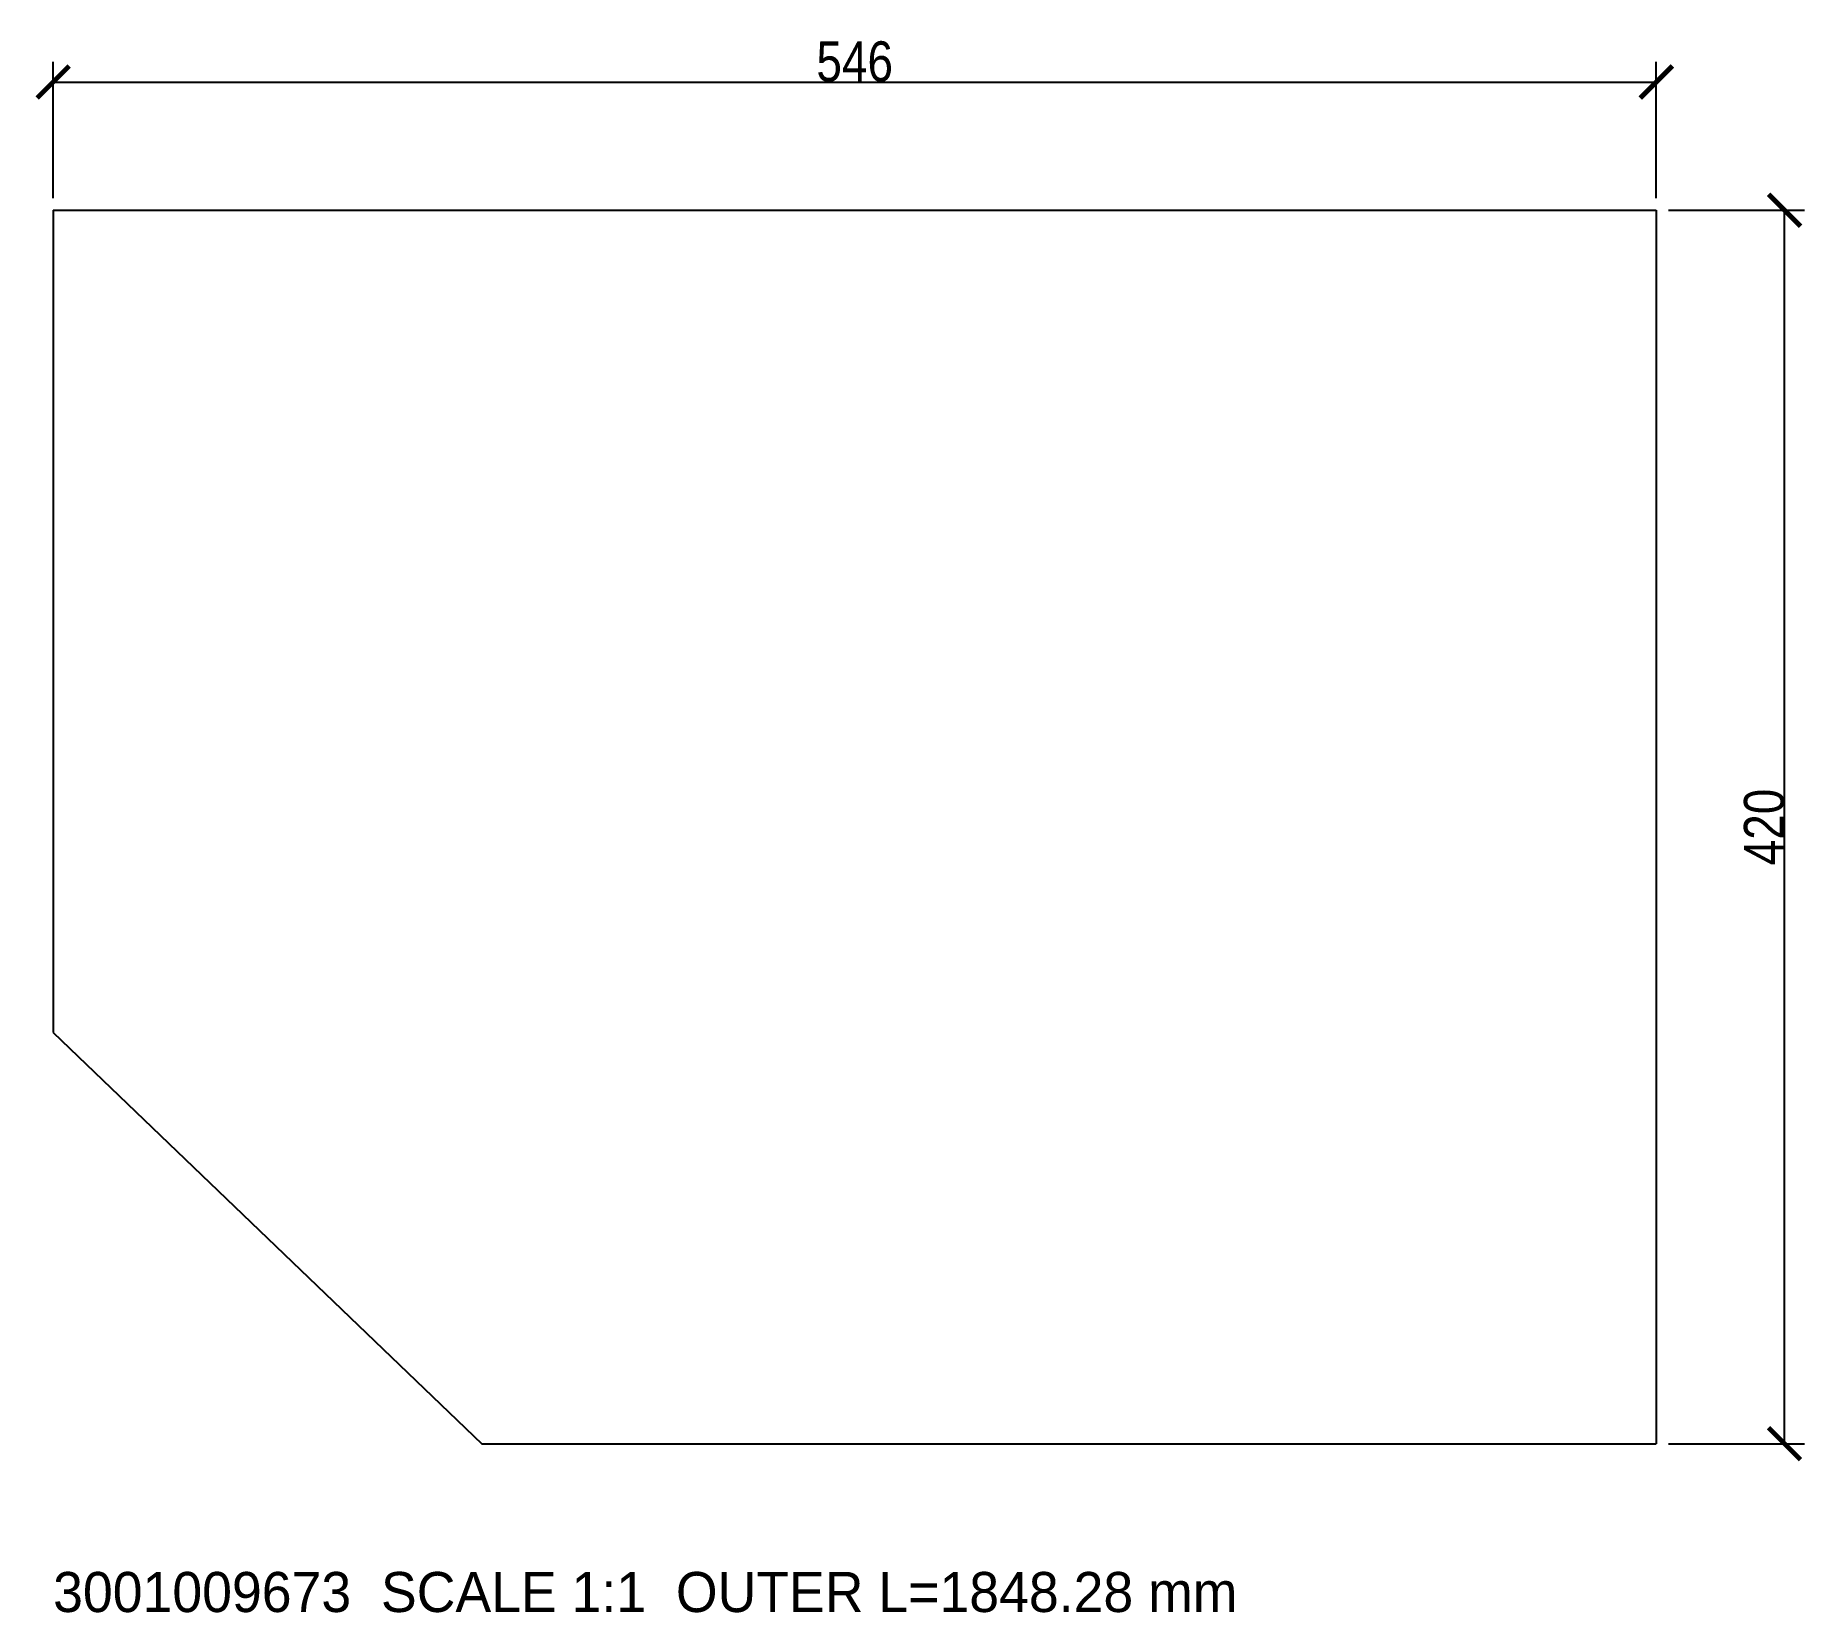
# Model space of a CAD drawing. Header units: millimetres. Extents: x -6 to 597, y -58 to 480.
import ezdxf

# ---------------------------------------------------------------- set-up
doc = ezdxf.new("R2010")
doc.units = ezdxf.units.MM
for name, color, linetype in [('ANNOTATION', 3, 'Continuous'), ('CUT_CONTOUR', 7, 'Continuous'), ('DIMENSIONS', 6, 'Continuous')]:
    doc.layers.add(name, color=color, linetype=linetype)
doc.styles.add('OpenSansCondensed-Light', font='OpenSansCondensed-Light.ttf')
doc.dimstyles.new('EZDXF', dxfattribs={"dimtxt": 0.25, "dimasz": 0.175, "dimexe": 0.375, "dimexo": 0.125, "dimgap": 0.1, "dimtad": 1, "dimlfac": 100, "dimzin": 12, "dimdsep": 46, "dimtxsty": 'OpenSansCondensed-Light', "dimblk": 'ARCHTICK', "dimcen": 2.5, "dimazin": 3, "dimtfac": 0.5, "dimtmove": 2, "dimatfit": 3})

# ---------------------------------------------------------------- blocks, each defined once
blk = doc.blocks.new('_ARCHTICK')
at = {"color": 0, "linetype": 'BYBLOCK', "const_width": 0.15}
blk.add_lwpolyline([(-0.5, -0.5), (0.5, 0.5)], dxfattribs=at)

msp = doc.modelspace()

# ---------------------------------------------------------------- linework, layer by layer
at = {"layer": 'CUT_CONTOUR'}
for p, q in [((0, 420), (546, 420)), ((0, 420), (0, 140)), ((546, 420), (546, 0)), ((0, 140), (146, 0)), ((146, 0), (546, 0))]:
    msp.add_line(p, q, dxfattribs=at)

# ---------------------------------------------------------------- texts
at = {"layer": 'ANNOTATION'}
msp.add_text('3001009673  SCALE 1:1  OUTER L=1848.28 mm', height=13.65, dxfattribs=at).set_placement((0, -57.33))

# ---------------------------------------------------------------- dimensions: what is measured, and where the dimension line sits
at = {"layer": 'DIMENSIONS'}
msp.add_linear_dim(base=(0, 463.68), p1=(0, 420), p2=(546, 420), dimstyle='EZDXF', override={"dimtxt": 13.65, "dimasz": 10.92, "dimexe": 6.825, "dimexo": 4.095, "dimdec": 2, "dimlfac": 1}, dxfattribs=at).render()
msp.add_linear_dim(base=(589.68, 0), p1=(546, 0), p2=(546, 420), angle=90, dimstyle='EZDXF', override={"dimtxt": 13.65, "dimasz": 10.92, "dimexe": 6.825, "dimexo": 4.095, "dimdec": 2, "dimlfac": 1}, dxfattribs=at).render()

doc.saveas('drawing.dxf')
